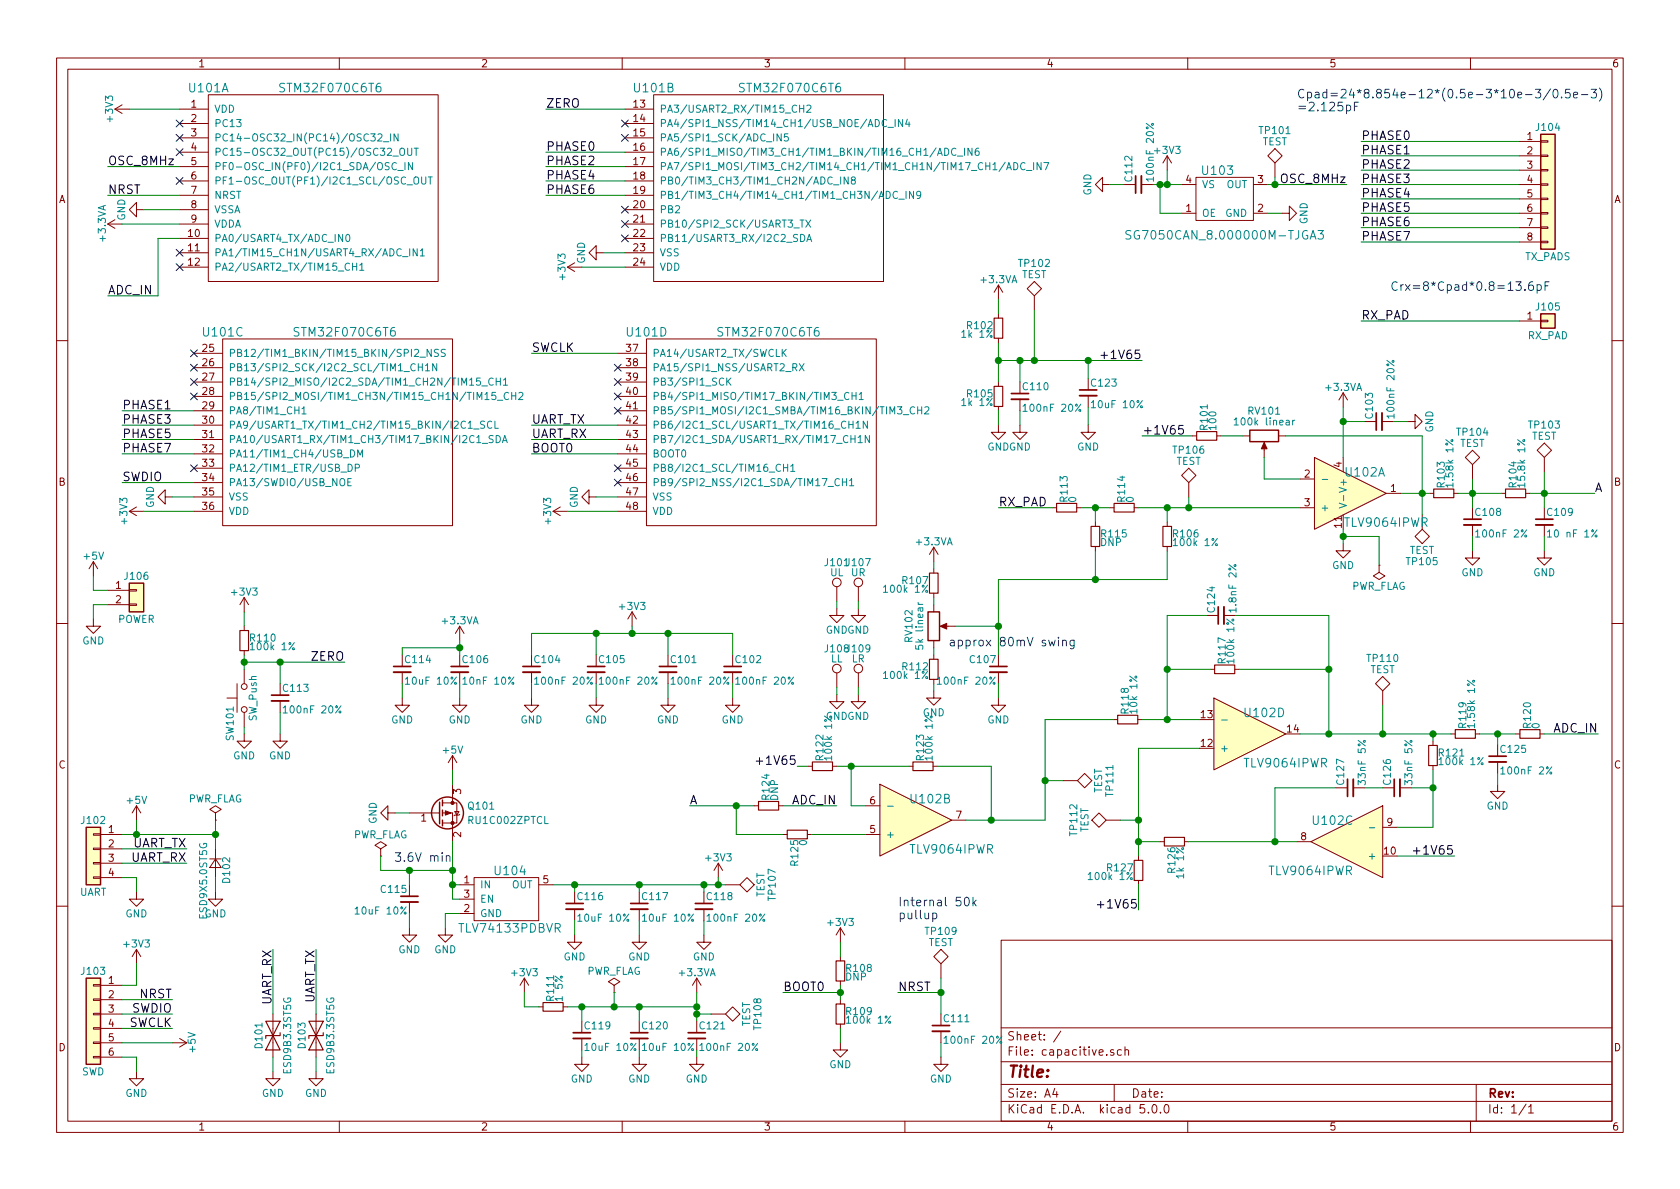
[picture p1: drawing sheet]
<svg xmlns="http://www.w3.org/2000/svg" width="297mm" height="210mm" viewBox="0 0 297 210" stroke-linecap="round" stroke-linejoin="round" font-family="sans-serif">
<defs><g id="words">
<text font-size="2.8" fill="#840000" x="178" y="190.5">Title:</text>
<g font-size="2.1" fill="#008484">
<text x="33.5" y="16.3">U101A</text>
<text x="50" y="16.3">STM32F070C6T6</text>
<text x="112.3" y="16.3">U101B</text>
<text x="131.3" y="16.3">STM32F070C6T6</text>
<text x="212.7" y="30.9">U103</text>
<text x="200.7" y="42.4">SG7050CAN_8.000000M-TJGA3</text>
<text x="36.1" y="59.5">U101C</text>
<text x="52.5" y="59.5">STM32F070C6T6</text>
<text x="111" y="59.5">U101D</text>
<text x="127.5" y="59.5">STM32F070C6T6</text>
<text x="238" y="84.3">U102A</text>
<text x="238" y="93.2">TLV9064IPWR</text>
<text x="220.2" y="126.8">U102D</text>
<text x="220.2" y="135.7">TLV9064IPWR</text>
<text x="161.2" y="142.1">U102B</text>
<text x="232.3" y="145.9">U102C</text>
<text x="87.6" y="154.8">U104</text>
<text x="161.1" y="150.9">TLV9064IPWR</text>
<text x="224.6" y="154.8">TLV9064IPWR</text>
<text x="81.5" y="164.9">TLV74133PDBVR</text>
</g>
<g font-size="2.1" fill="#0000c2">
<text x="229.2" y="17.4">Cpad=24*8.854e-12*(0.5e-3*10e-3/0.5e-3)</text>
<text x="229.2" y="19.7">=2.125pF</text>
<text x="245.7" y="51.4">Crx=8*Cpad*0.8=13.6pF</text>
<text x="167.6" y="114.3">approx 80mV swing</text>
<text x="71.3" y="152.4">3.6V min</text>
<text x="158.7" y="160.3">Internal 50k</text>
<text x="158.7" y="162.6">pullup</text>
</g>
<g font-size="2.1">
<text x="96.5" y="19">ZERO</text>
<text x="19" y="29.2">OSC_8MHz</text>
<text x="96.5" y="26.7">PHASE0</text>
<text x="96.5" y="29.2">PHASE2</text>
<text x="240.7" y="24.8">PHASE0</text>
<text x="240.7" y="27.3">PHASE1</text>
<text x="240.7" y="29.8">PHASE2</text>
<text x="19" y="34.3">NRST</text>
<text x="96.5" y="31.7">PHASE4</text>
<text x="96.5" y="34.3">PHASE6</text>
<text x="226.8" y="32.4">OSC_8MHz</text>
<text x="240.7" y="34.9">PHASE4</text>
<text x="240.7" y="32.4">PHASE3</text>
<text x="240.7" y="37.5">PHASE5</text>
<text x="240.7" y="40">PHASE6</text>
<text x="240.7" y="42.5">PHASE7</text>
<text x="19" y="52.1">ADC_IN</text>
<text x="240.7" y="56.5">RX_PAD</text>
<text x="94" y="62.2">SWCLK</text>
<text x="195.7" y="63.5">+1V65</text>
<text x="21.6" y="72.4">PHASE1</text>
<text x="21.6" y="77.5">PHASE5</text>
<text x="21.6" y="74.9">PHASE3</text>
<text x="94" y="74.9">UART_TX</text>
<text x="94" y="77.5">UART_RX</text>
<text x="201.9" y="76.8">+1V65</text>
<text x="21.6" y="80">PHASE7</text>
<text x="94" y="80">BOOT0</text>
<text x="21.6" y="85.1">SWDIO</text>
<text x="176.5" y="89.5">RX_PAD</text>
<text x="281.9" y="87">A</text>
<text x="55.1" y="116.8">ZERO</text>
<text x="274.7" y="129.5">ADC_IN</text>
<text x="134.8" y="135.2">+1V65</text>
<text x="121.9" y="142.2">A</text>
<text x="140.1" y="142.2">ADC_IN</text>
<text x="23.2" y="149.9">UART_TX</text>
<text x="23" y="152.4">UART_RX</text>
<text x="251" y="151.1">+1V65</text>
<text x="195.1" y="160.6">+1V65</text>
<text x="23.3" y="179.1">SWDIO</text>
<text x="24.7" y="176.5">NRST</text>
<text x="48" y="177.9" transform="rotate(-90 48 177.9)">UART_RX</text>
<text x="55.6" y="177.7" transform="rotate(-90 55.6 177.7)">UART_TX</text>
<text x="138.4" y="175.3">BOOT0</text>
<text x="158.7" y="175.3">NRST</text>
<text x="22.7" y="181.6">SWCLK</text>
</g>
<g font-size="2.1" fill="#840000">
<text x="178" y="184">Sheet: /</text>
<text x="178" y="186.7">File: capacitive.sch</text>
<text x="178" y="196.9">KiCad E.D.A. kicad 5.0.0</text>
<text x="178" y="194.1">Size: A4</text>
<text x="200" y="194.1">Date:</text>
<text x="263" y="194.1">Rev:</text>
<text x="263" y="196.9">Id: 1/1</text>
</g>
<g font-size="1.8" fill="#840000">
<text x="35" y="11.9">1</text>
<text x="85" y="11.9">2</text>
<text x="135" y="11.9">3</text>
<text x="185" y="11.9">4</text>
<text x="235" y="11.9">5</text>
<text x="285" y="11.9">6</text>
<text x="33.8" y="19">1</text>
<text x="33.8" y="21.6">2</text>
<text x="112.1" y="19">13</text>
<text x="112.1" y="21.6">14</text>
<text x="33.8" y="24.1">3</text>
<text x="33.8" y="26.7">4</text>
<text x="33.8" y="29.2">5</text>
<text x="112.1" y="24.1">15</text>
<text x="112.1" y="26.7">16</text>
<text x="112.1" y="29.2">17</text>
<text x="270" y="24.8">1</text>
<text x="270" y="27.3">2</text>
<text x="270" y="29.8">3</text>
<text x="10.4" y="35.9">A</text>
<text x="33.8" y="31.7">6</text>
<text x="33.8" y="34.3">7</text>
<text x="112.1" y="31.7">18</text>
<text x="112.1" y="34.3">19</text>
<text x="209.7" y="32.4">4</text>
<text x="222.4" y="32.4">3</text>
<text x="270" y="32.4">4</text>
<text x="270" y="34.9">5</text>
<text x="285.4" y="35.9">A</text>
<text x="33.3" y="41.9">10</text>
<text x="33.8" y="36.8">8</text>
<text x="33.8" y="39.4">9</text>
<text x="112.1" y="36.8">20</text>
<text x="112.1" y="39.4">21</text>
<text x="112.1" y="41.9">22</text>
<text x="209.7" y="37.5">1</text>
<text x="222.4" y="37.5">2</text>
<text x="270" y="37.5">6</text>
<text x="270" y="40">7</text>
<text x="33.3" y="44.4">11</text>
<text x="33.3" y="47">12</text>
<text x="112.1" y="44.4">23</text>
<text x="112.1" y="47">24</text>
<text x="270" y="42.5">8</text>
<text x="270" y="56.5">1</text>
<text x="35.9" y="62.2">25</text>
<text x="35.9" y="64.8">26</text>
<text x="110.8" y="62.2">37</text>
<text x="110.8" y="64.8">38</text>
<text x="35.9" y="67.3">27</text>
<text x="35.9" y="69.8">28</text>
<text x="110.8" y="67.3">39</text>
<text x="110.8" y="69.8">40</text>
<text x="35.9" y="72.4">29</text>
<text x="35.9" y="74.9">30</text>
<text x="35.9" y="77.5">31</text>
<text x="110.8" y="72.4">41</text>
<text x="110.8" y="74.9">42</text>
<text x="110.8" y="77.5">43</text>
<text x="35.9" y="80">32</text>
<text x="35.9" y="82.5">33</text>
<text x="110.8" y="80">44</text>
<text x="110.8" y="82.5">45</text>
<text x="237.2" y="82.6" transform="rotate(-90 237.2 82.6)">4</text>
<text x="10.4" y="85.9">B</text>
<text x="35.9" y="85.1">34</text>
<text x="35.9" y="87.6">35</text>
<text x="110.8" y="85.1">46</text>
<text x="110.8" y="87.6">47</text>
<text x="230.7" y="84.4">2</text>
<text x="230.7" y="89.5">3</text>
<text x="245.9" y="87">1</text>
<text x="285.4" y="85.9">B</text>
<text x="35.9" y="90.2">36</text>
<text x="110.8" y="90.2">48</text>
<text x="237.2" y="93.3" transform="rotate(-90 237.2 93.3)">11</text>
<text x="20.5" y="104.1">1</text>
<text x="20.5" y="106.7">2</text>
<text x="212.4" y="127">13</text>
<text x="227.6" y="129.5">14</text>
<text x="10.4" y="135.9">C</text>
<text x="212.4" y="132.1">12</text>
<text x="285.4" y="135.9">C</text>
<text x="81.5" y="140.4" transform="rotate(-90 81.5 140.4)">3</text>
<text x="153.8" y="142.2">6</text>
<text x="19.2" y="147.3">1</text>
<text x="19.2" y="149.9">2</text>
<text x="74.4" y="145.3">1</text>
<text x="81.5" y="148.1" transform="rotate(-90 81.5 148.1)">2</text>
<text x="153.8" y="147.3">5</text>
<text x="169.1" y="144.8">7</text>
<text x="230" y="148.6">8</text>
<text x="245.3" y="146">9</text>
<text x="19.2" y="152.4">3</text>
<text x="19.2" y="154.9">4</text>
<text x="244.8" y="151.1">10</text>
<text x="82.1" y="156.2">1</text>
<text x="82.1" y="161.3">2</text>
<text x="82.1" y="158.7">3</text>
<text x="96" y="156.2">5</text>
<text x="19.2" y="174">1</text>
<text x="19.2" y="176.5">2</text>
<text x="19.2" y="179.1">3</text>
<text x="10.4" y="185.9">D</text>
<text x="19.2" y="181.6">4</text>
<text x="19.2" y="184.1">5</text>
<text x="285.4" y="185.9">D</text>
<text x="19.2" y="186.7">6</text>
<text x="35" y="199.9">1</text>
<text x="85" y="199.9">2</text>
<text x="135" y="199.9">3</text>
<text x="185" y="199.9">4</text>
<text x="235" y="199.9">5</text>
<text x="285" y="199.9">6</text>
</g>
<g font-size="1.8" fill="#008484">
<text x="20" y="21.4" transform="rotate(-90 20 21.4)">+3V3</text>
<text x="37.8" y="19.9">VDD</text>
<text x="37.8" y="22.5">PC13</text>
<text x="116.6" y="19.9">PA3/USART2_RX/TIM15_CH2</text>
<text x="116.6" y="22.5">PA4/SPI1_NSS/TIM14_CH1/USB_NOE/ADC_IN4</text>
<text x="222.8" y="23.7">TP101</text>
<text x="271.7" y="23.2">J104</text>
<text x="37.8" y="25">PC14-OSC32_IN(PC14)/OSC32_IN</text>
<text x="37.8" y="27.6">PC15-OSC32_OUT(PC15)/OSC32_OUT</text>
<text x="116.6" y="25">PA5/SPI1_SCK/ADC_IN5</text>
<text x="116.6" y="27.6">PA6/SPI1_MISO/TIM3_CH1/TIM1_BKIN/TIM16_CH1/ADC_IN6</text>
<text x="204.3" y="27.2">+3V3</text>
<text x="223.2" y="25.7">TEST</text>
<text x="37.8" y="30.1">PF0-OSC_IN(PF0)/I2C1_SDA/OSC_IN</text>
<text x="37.8" y="32.6">PF1-OSC_OUT(PF1)/I2C1_SCL/OSC_OUT</text>
<text x="37.8" y="35.2">NRST</text>
<text x="116.6" y="30.1">PA7/SPI1_MOSI/TIM3_CH2/TIM14_CH1/TIM1_CH1N/TIM17_CH1/ADC_IN7</text>
<text x="116.6" y="32.6">PB0/TIM3_CH3/TIM1_CH2N/ADC_IN8</text>
<text x="116.6" y="35.2">PB1/TIM3_CH4/TIM14_CH1/TIM1_CH3N/ADC_IN9</text>
<text x="193" y="34.6" transform="rotate(-90 193 34.6)">GND</text>
<text x="200.2" y="31.9" transform="rotate(-90 200.2 31.9)">C112</text>
<text x="204" y="31.5" transform="rotate(-90 204 31.5)">100nF 20%</text>
<text x="212.5" y="33.3">VS</text>
<text x="216.9" y="33.3">OUT</text>
<text x="22.1" y="39" transform="rotate(-90 22.1 39)">GND</text>
<text x="37.8" y="37.7">VSSA</text>
<text x="37.8" y="40.3">VDDA</text>
<text x="116.6" y="37.7">PB2</text>
<text x="116.6" y="40.3">PB10/SPI2_SCK/USART3_TX</text>
<text x="212.5" y="38.3">OE</text>
<text x="216.7" y="38.3">GND</text>
<text x="231.2" y="39.7" transform="rotate(-90 231.2 39.7)">GND</text>
<text x="18.7" y="42.6" transform="rotate(-90 18.7 42.6)">+3.3VA</text>
<text x="37.8" y="42.8">PA0/USART4_TX/ADC_IN0</text>
<text x="37.8" y="45.3">PA1/TIM15_CH1N/USART4_RX/ADC_IN1</text>
<text x="37.8" y="47.9">PA2/USART2_TX/TIM15_CH1</text>
<text x="103.4" y="46.7" transform="rotate(-90 103.4 46.7)">GND</text>
<text x="116.6" y="42.8">PB11/USART3_RX/I2C2_SDA</text>
<text x="116.6" y="45.3">VSS</text>
<text x="116.6" y="47.9">VDD</text>
<text x="180.3" y="47.2">TP102</text>
<text x="269.6" y="46">TX_PADS</text>
<text x="100" y="49.3" transform="rotate(-90 100 49.3)">+3V3</text>
<text x="173.6" y="50.1">+3.3VA</text>
<text x="180.6" y="49.2">TEST</text>
<text x="170.3" y="59.7">1k 1%</text>
<text x="171.1" y="58.2">R102</text>
<text x="270.1" y="60">RX_PAD</text>
<text x="271.7" y="54.9">J105</text>
<text x="40.4" y="63.1">PB12/TIM1_BKIN/TIM15_BKIN/SPI2_NSS</text>
<text x="40.4" y="65.7">PB13/SPI2_SCK/I2C2_SCL/TIM1_CH1N</text>
<text x="115.3" y="63.1">PA14/USART2_TX/SWCLK</text>
<text x="115.3" y="65.7">PA15/SPI1_NSS/USART2_RX</text>
<text x="40.4" y="68.2">PB14/SPI2_MISO/I2C2_SDA/TIM1_CH2N/TIM15_CH1</text>
<text x="40.4" y="70.7">PB15/SPI2_MOSI/TIM1_CH3N/TIM15_CH1N/TIM15_CH2</text>
<text x="115.3" y="68.2">PB3/SPI1_SCK</text>
<text x="115.3" y="70.7">PB4/SPI1_MISO/TIM17_BKIN/TIM3_CH1</text>
<text x="170.3" y="71.8">1k 1%</text>
<text x="171.1" y="70.3">R105</text>
<text x="181" y="69">C110</text>
<text x="193.1" y="68.4">C123</text>
<text x="234.5" y="69.1">+3.3VA</text>
<text x="40.4" y="73.3">PA8/TIM1_CH1</text>
<text x="40.4" y="75.8">PA9/USART1_TX/TIM1_CH2/TIM15_BKIN/I2C1_SCL</text>
<text x="115.3" y="73.3">PB5/SPI1_MOSI/I2C1_SMBA/TIM16_BKIN/TIM3_CH2</text>
<text x="115.3" y="75.8">PB6/I2C1_SCL/USART1_TX/TIM16_CH1N</text>
<text x="181.4" y="72.8">100nF 20%</text>
<text x="193.4" y="72.2">10uF 10%</text>
<text x="213.5" y="75.9" transform="rotate(-90 213.5 75.9)">R101</text>
<text x="215.1" y="75.9" transform="rotate(-90 215.1 75.9)">100</text>
<text x="218.9" y="75.2">100k linear</text>
<text x="220.8" y="73.3">RV101</text>
<text x="242.7" y="73.9" transform="rotate(-90 242.7 73.9)">C103</text>
<text x="246.6" y="73.4" transform="rotate(-90 246.6 73.4)">100nF 20%</text>
<text x="253.4" y="76.5" transform="rotate(-90 253.4 76.5)">GND</text>
<text x="257.8" y="77.1">TP104</text>
<text x="270.5" y="75.8">TP103</text>
<text x="270.8" y="77.8">TEST</text>
<text x="40.4" y="78.4">PA10/USART1_RX/TIM1_CH3/TIM17_BKIN/I2C1_SDA</text>
<text x="40.4" y="80.9">PA11/TIM1_CH4/USB_DM</text>
<text x="40.4" y="83.4">PA12/TIM1_ETR/USB_DP</text>
<text x="115.3" y="78.4">PB7/I2C1_SDA/USART1_RX/TIM17_CH1N</text>
<text x="115.3" y="80.9">BOOT0</text>
<text x="115.3" y="83.4">PB8/I2C1_SCL/TIM16_CH1</text>
<text x="174.6" y="79.7">GNDGND</text>
<text x="190.4" y="79.7">GND</text>
<text x="207.6" y="80.2">TP106</text>
<text x="207.9" y="82.2">TEST</text>
<text x="258.1" y="79">TEST</text>
<text x="27.2" y="89.8" transform="rotate(-90 27.2 89.8)">GND</text>
<text x="40.4" y="86">PA13/SWDIO/USB_NOE</text>
<text x="40.4" y="88.5">VSS</text>
<text x="102.2" y="89.8" transform="rotate(-90 102.2 89.8)">GND</text>
<text x="115.3" y="86">PB9/SPI2_NSS/I2C1_SDA/TIM17_CH1</text>
<text x="115.3" y="88.5">VSS</text>
<text x="188.8" y="88.6" transform="rotate(-90 188.8 88.6)">R113</text>
<text x="190.3" y="88.8" transform="rotate(-90 190.3 88.8)">0</text>
<text x="198.9" y="88.6" transform="rotate(-90 198.9 88.6)">R114</text>
<text x="200.5" y="88.8" transform="rotate(-90 200.5 88.8)">0</text>
<text x="238.1" y="86.7" transform="rotate(-90 238.1 86.7)">V+</text>
<text x="255.4" y="86" transform="rotate(-90 255.4 86)">R103</text>
<text x="257" y="85.7" transform="rotate(-90 257 85.7)">1.58k 1%</text>
<text x="268.1" y="86" transform="rotate(-90 268.1 86)">R104</text>
<text x="269.7" y="85.7" transform="rotate(-90 269.7 85.7)">15.8k 1%</text>
<text x="22.5" y="92.5" transform="rotate(-90 22.5 92.5)">+3V3</text>
<text x="40.4" y="91.1">VDD</text>
<text x="97.5" y="92.5" transform="rotate(-90 97.5 92.5)">+3V3</text>
<text x="115.3" y="91.1">VDD</text>
<text x="194.8" y="95">R115</text>
<text x="207.5" y="95">R106</text>
<text x="233.4" y="90.4">+</text>
<text x="261" y="91.2">C108</text>
<text x="261.4" y="95">100nF 2%</text>
<text x="273.7" y="91.2">C109</text>
<text x="274.2" y="95">10 nF 1%</text>
<text x="14.9" y="99">+5V</text>
<text x="146" y="100.1">J101J107</text>
<text x="146.8" y="101.9">UL</text>
<text x="150.5" y="101.9">UR</text>
<text x="162.1" y="96.4">+3.3VA</text>
<text x="194.6" y="96.6">DNP</text>
<text x="207.9" y="96.6">100k 1%</text>
<text x="235.5" y="100.6">GND</text>
<text x="248.8" y="99.9">TP105</text>
<text x="249.2" y="98">TEST</text>
<text x="258.4" y="101.9">GND</text>
<text x="271.1" y="101.9">GND</text>
<text x="22.2" y="102.5">J106</text>
<text x="41.1" y="105.3">+3V3</text>
<text x="109.7" y="107.9">+3V3</text>
<text x="156.6" y="104.8">100k 1%</text>
<text x="159.7" y="103.3">R107</text>
<text x="218.6" y="107.9" transform="rotate(-90 218.6 107.9)">1.8nF 2%</text>
<text x="238.9" y="104.3">PWR_FLAG</text>
<text x="14.6" y="114">GND</text>
<text x="20.8" y="110.2">POWER</text>
<text x="44.3" y="113.5">R110</text>
<text x="78.3" y="110.4">+3.3VA</text>
<text x="146" y="112.1">GNDGND</text>
<text x="161.3" y="113.4" transform="rotate(-90 161.3 113.4)">RV102</text>
<text x="214.8" y="108.1" transform="rotate(-90 214.8 108.1)">C124</text>
<text x="44.7" y="115">100k 1%</text>
<text x="71.8" y="117.3">C114</text>
<text x="81.9" y="117.3">C106</text>
<text x="94.6" y="117.3">C104</text>
<text x="106.1" y="117.3">C105</text>
<text x="118.8" y="117.3">C101</text>
<text x="130.2" y="117.3">C102</text>
<text x="146" y="115.4">J108J109</text>
<text x="146.9" y="117.1">LL</text>
<text x="150.6" y="117.1">LR</text>
<text x="159.7" y="118.5">R112</text>
<text x="163.2" y="114.3" transform="rotate(-90 163.2 114.3)">5k linear</text>
<text x="171.6" y="117.3">C107</text>
<text x="216.7" y="117.2" transform="rotate(-90 216.7 117.2)">R117</text>
<text x="218.2" y="116.9" transform="rotate(-90 218.2 116.9)">100k 1%</text>
<text x="241.9" y="117.1">TP110</text>
<text x="242.2" y="119">TEST</text>
<text x="50.2" y="122.3">C113</text>
<text x="72.1" y="121.1">10uF 10%</text>
<text x="82.3" y="121.1">10nF 10%</text>
<text x="95.1" y="121.1">100nF 20%</text>
<text x="106.5" y="121.1">100nF 20%</text>
<text x="119.2" y="121.1">100nF 20%</text>
<text x="130.6" y="121.1">100nF 20%</text>
<text x="156.6" y="120.1">100k 1%</text>
<text x="166.3" y="121.1">100nF 20%</text>
<text x="201.1" y="125.9" transform="rotate(-90 201.1 125.9)">10k 1%</text>
<text x="41.3" y="130.8" transform="rotate(-90 41.3 130.8)">SW101</text>
<text x="45.4" y="127.5" transform="rotate(-90 45.4 127.5)">SW_Push</text>
<text x="50.6" y="126.2">100nF 20%</text>
<text x="69.2" y="127.9">GND</text>
<text x="79.3" y="127.9">GND</text>
<text x="92" y="127.9">GND</text>
<text x="103.5" y="127.9">GND</text>
<text x="116.2" y="127.9">GND</text>
<text x="127.6" y="127.9">GND</text>
<text x="146" y="127.3">GNDGND</text>
<text x="163.1" y="126.7">GND</text>
<text x="174.6" y="127.9">GND</text>
<text x="199.6" y="126.1" transform="rotate(-90 199.6 126.1)">R118</text>
<text x="259.3" y="128.6" transform="rotate(-90 259.3 128.6)">R119</text>
<text x="260.8" y="128.2" transform="rotate(-90 260.8 128.2)">1.58k 1%</text>
<text x="270.7" y="128.6" transform="rotate(-90 270.7 128.6)">R120</text>
<text x="272.2" y="128.8" transform="rotate(-90 272.2 128.8)">0</text>
<text x="41.2" y="134.3">GND</text>
<text x="47.6" y="134.3">GND</text>
<text x="78.4" y="133.3">+5V</text>
<text x="145.6" y="134.3" transform="rotate(-90 145.6 134.3)">R122</text>
<text x="147.1" y="134" transform="rotate(-90 147.1 134)">100k 1%</text>
<text x="163.4" y="134.3" transform="rotate(-90 163.4 134.3)">R123</text>
<text x="164.9" y="134" transform="rotate(-90 164.9 134)">100k 1%</text>
<text x="215.6" y="133">+</text>
<text x="254.5" y="133.8">R121</text>
<text x="254.9" y="135.3">100k 1%</text>
<text x="265.5" y="133.1">C125</text>
<text x="265.8" y="137">100nF 2%</text>
<text x="22.5" y="142.2">+5V</text>
<text x="33.1" y="141.9">PWR_FLAG</text>
<text x="82.9" y="143.2">Q101</text>
<text x="136.1" y="141.3" transform="rotate(-90 136.1 141.3)">R124</text>
<text x="137.6" y="141.6" transform="rotate(-90 137.6 141.6)">DNP</text>
<text x="194.9" y="140.3" transform="rotate(-90 194.9 140.3)">TEST</text>
<text x="196.8" y="140.6" transform="rotate(-90 196.8 140.6)">TP111</text>
<text x="237.7" y="138.6" transform="rotate(-90 237.7 138.6)">C127</text>
<text x="241.5" y="138.4" transform="rotate(-90 241.5 138.4)">33nF 5%</text>
<text x="245.9" y="138.6" transform="rotate(-90 245.9 138.6)">C126</text>
<text x="249.7" y="138.4" transform="rotate(-90 249.7 138.4)">33nF 5%</text>
<text x="262.8" y="143.2">GND</text>
<text x="14.5" y="145.7">J102</text>
<text x="62.4" y="148.3">PWR_FLAG</text>
<text x="66.6" y="145.7" transform="rotate(-90 66.6 145.7)">GND</text>
<text x="83.1" y="145.7">RU1C002ZPTCL</text>
<text x="142.7" y="149.5" transform="rotate(-90 142.7 149.5)">0</text>
<text x="156.6" y="148.2">+</text>
<text x="190.5" y="147.6" transform="rotate(-90 190.5 147.6)">TP112</text>
<text x="192.5" y="147.3" transform="rotate(-90 192.5 147.3)">TEST</text>
<text x="124.9" y="152.3">+3V3</text>
<text x="141.1" y="153" transform="rotate(-90 141.1 153)">R125</text>
<text x="192.8" y="155.6">100k 1%</text>
<text x="195.9" y="154.1">R127</text>
<text x="207.8" y="154.2" transform="rotate(-90 207.8 154.2)">R126</text>
<text x="209.3" y="155.1" transform="rotate(-90 209.3 155.1)">1k 1%</text>
<text x="242.4" y="152">+</text>
<text x="14" y="158.4">UART</text>
<text x="40.7" y="156" transform="rotate(-90 40.7 156)">D102</text>
<text x="63.2" y="161.7">10uF 10%</text>
<text x="67.5" y="157.9">C115</text>
<text x="84.8" y="157.1">IN</text>
<text x="84.8" y="159.6">EN</text>
<text x="90.5" y="157.1">OUT</text>
<text x="102.3" y="159.2">C116</text>
<text x="113.7" y="159.2">C117</text>
<text x="125.1" y="159.2">C118</text>
<text x="135.2" y="158.7" transform="rotate(-90 135.2 158.7)">TEST</text>
<text x="137.2" y="159" transform="rotate(-90 137.2 159)">TP107</text>
<text x="22" y="167.6">+3V3</text>
<text x="22.2" y="162.2">GND</text>
<text x="36.1" y="162.2">GND</text>
<text x="36.6" y="162.2" transform="rotate(-90 36.6 162.2)">ESD9X5.0ST5G</text>
<text x="84.8" y="162.2">GND</text>
<text x="102.6" y="163">10uF 10%</text>
<text x="114" y="163">10uF 10%</text>
<text x="125.6" y="163">100nF 20%</text>
<text x="146.5" y="163.7">+3V3</text>
<text x="163.8" y="165.3">TP109</text>
<text x="164.1" y="167.3">TEST</text>
<text x="14.5" y="172.4">J103</text>
<text x="70.4" y="168.6">GND</text>
<text x="76.8" y="168.6">GND</text>
<text x="90.6" y="172.6">+3V3</text>
<text x="99.6" y="169.8">GND</text>
<text x="103.6" y="172.4">PWR_FLAG</text>
<text x="111.1" y="169.8">GND</text>
<text x="120.2" y="172.6">+3.3VA</text>
<text x="122.5" y="169.8">GND</text>
<text x="149.5" y="173.4">DNP</text>
<text x="149.8" y="171.9">R108</text>
<text x="98" y="176.9" transform="rotate(-90 98 176.9)">R111</text>
<text x="99.5" y="176.8" transform="rotate(-90 99.5 176.8)">1 5%</text>
<text x="149.8" y="179.5">R109</text>
<text x="34.6" y="186" transform="rotate(-90 34.6 186)">+5V</text>
<text x="46.4" y="185.2" transform="rotate(-90 46.4 185.2)">D101</text>
<text x="54" y="185.2" transform="rotate(-90 54 185.2)">D103</text>
<text x="103.5" y="182">C119</text>
<text x="103.9" y="185.8">10uF 10%</text>
<text x="113.7" y="182">C120</text>
<text x="114" y="185.8">10uF 10%</text>
<text x="123.9" y="182">C121</text>
<text x="124.3" y="185.8">100nF 20%</text>
<text x="132.6" y="181.6" transform="rotate(-90 132.6 181.6)">TEST</text>
<text x="134.6" y="181.9" transform="rotate(-90 134.6 181.9)">TP108</text>
<text x="150.1" y="181">100k 1%</text>
<text x="167" y="180.8">C111</text>
<text x="167.5" y="184.6">100nF 20%</text>
<text x="14.4" y="190.2">SWD</text>
<text x="51.5" y="189.6" transform="rotate(-90 51.5 189.6)">ESD9B3.3ST5G</text>
<text x="59.1" y="189.6" transform="rotate(-90 59.1 189.6)">ESD9B3.3ST5G</text>
<text x="100.9" y="191.4">GND</text>
<text x="111.1" y="191.4">GND</text>
<text x="121.2" y="191.4">GND</text>
<text x="146.6" y="188.9">GND</text>
<text x="164.4" y="191.4">GND</text>
<text x="22.2" y="194">GND</text>
<text x="46.3" y="194">GND</text>
<text x="53.9" y="194">GND</text>
</g>
</g></defs>
<g fill="none" stroke="#840000" stroke-width=".18">
<path d="M10 10.3h277v189.9h-277zM12 12.2h273v186.1h-273zM20.3 19.3h2.6M20.3 19.3l1.3 .8M21.6 18.5l-1.3 .8M31.7 19.3h5.1M36.8 16.8h40.7v33h-40.7zM60 10.3v1.9M110 10.3v1.9M110.5 19.3h5.1M115.6 16.8h40.6v33h-40.6zM160 10.3v1.9"/>
<path d="M210 10.3v1.9M260 10.3v1.9M19 39.6h2.6M19 39.6l1.3 .8M20.3 38.9l-1.3 .7M24.1 37.1v-1.3l-1.2 1.3 1.2 1.2v-1.2h1.3M31.7 21.8h5.1M31.7 24.4h5.1M31.7 26.9h5.1M31.7 29.5h5.1M31.7 32h5.1M31.7 34.5h5.1"/>
<path d="M31.7 37.1h5.1M31.7 39.6h5.1M110.5 21.8h5.1M110.5 24.4h5.1M110.5 26.9h5.1M110.5 29.5h5.1M110.5 32h5.1M110.5 34.5h5.1M110.5 37.1h5.1M110.5 39.6h5.1M194.9 32.6v-1.2l-1.2 1.2 1.2 1.3v-1.3h1.3M198.8 32.6h2"/>
<path d="M201.8 32.6h2M206.4 27.6v2.5M206.4 27.6l-.8 1.2M206.4 27.6l.7 1.2M208.9 37.7h2.6M208.9 32.6h2.6M211.5 31.4h10.1v7.6h-10.1zM221.6 37.7h2.6M221.6 32.6h2.6M224.2 27.6l1.2-1.3 1.3 1.3-1.3 1.2zM225.4 28.8v2.6M226.7 37.7h1.3v-1.3l1.2 1.3-1.2 1.3v-1.3"/>
<path d="M268.6 37.7h3.8M268.6 32.6h3.8M268.6 25h3.8M268.6 27.6h3.8M268.6 30.1h3.8M268.6 35.2h3.8M272.4 37.6h1.3v.2h-1.3zM272.4 35h1.3v.3h-1.3zM272.4 32.5h1.3v.3h-1.3zM272.4 30h1.3v.2h-1.3zM272.4 27.4h1.3v.3h-1.3zM272.4 24.9h1.3v.2h-1.3z"/>
<path d="M31.7 42.2h5.1M31.7 44.7h5.1M31.7 47.2h5.1M39.4 59.9h40.6v33.1h-40.6zM100.3 47.2h2.6M100.3 47.2l1.3 .8M101.6 46.5l-1.3 .7M105.4 44.7v-1.3l-1.3 1.3 1.3 1.3v-1.3h1.3M110.5 42.2h5.1M110.5 44.7h5.1M110.5 47.2h5.1M114.3 59.9h40.6v33.1h-40.6z"/>
<path d="M176.5 50.4v2.6M176.5 55.5v.8M176.5 59.8v.8M176.5 50.4l-.7 1.3M176.5 50.4l.8 1.3M181.6 51l1.3-1.2 1.2 1.2-1.2 1.3zM182.9 52.3v2.6M268.6 40.3h3.8M268.6 42.8h3.8M268.6 56.8h3.8M272.4 42.7h1.3v.2h-1.3zM272.4 40.1h1.3v.3h-1.3z"/>
<path d="M272.4 56.6h1.3v.3h-1.3zM10 60.2h2M34.3 62.5h5.1M34.3 65h5.1M34.3 67.6h5.1M34.3 70.1h5.1M34.3 72.6h5.1M34.3 75.2h5.1M34.3 77.7h5.1M109.2 62.5h5.1M109.2 65h5.1M109.2 67.6h5.1"/>
<path d="M109.2 70.1h5.1M109.2 72.6h5.1M109.2 75.2h5.1M109.2 77.7h5.1M176.5 75.2v1.2h1.3l-1.3 1.3-1.2-1.3h1.2M176.5 67.6v.7M176.5 71.9v.7M180.3 75.2v1.2h1.3l-1.3 1.3-1.2-1.3h1.2M180.3 67.6v2M180.3 70.6v2M192.4 75.2v1.2h1.3l-1.3 1.3-1.3-1.3h1.3M192.4 66.9v2.1"/>
<path d="M192.4 70v2M210.8 77.1h.8M215.1 77.1h.8M219.7 77.1h1.3M223.5 78.6v2.3M226.1 77.1h1.2M237.5 69.5l-.8 1.2M237.5 69.5v2.5M237.5 69.5l.8 1.2M241.3 74.5h2M244.3 74.5h2.1M248.9 74.5h1.3v-1.2l1.3 1.2-1.3 1.3v-1.3"/>
<path d="M260.3 79.6l1.3 1.3-1.3 1.3-1.2-1.3zM271.8 79.6l1.2-1.2 1.3 1.2-1.3 1.3zM285 60.2h2M16.5 99.3l-.8 1.3M16.5 99.3v2.5M16.5 99.3l.8 1.3M22.9 90.4h2.5M22.9 90.4l1.2 .8M24.1 89.7l-1.2 .7M29.2 87.9v-1.3l-1.3 1.3 1.3 1.2v-1.2h1.3M34.3 80.3h5.1M34.3 82.8h5.1"/>
<path d="M34.3 85.3h5.1M34.3 87.9h5.1M34.3 90.4h5.1M97.8 90.4h2.5M97.8 90.4l1.3 .8M99.1 89.7l-1.3 .7M104.1 87.9v-1.3l-1.2 1.3 1.2 1.2v-1.2h1.3M109.2 80.3h5.1M109.2 82.8h5.1M109.2 85.3h5.1M109.2 87.9h5.1M109.2 90.4h5.1"/>
<path d="M165.1 96.8l-.8 1.2M165.1 96.8v2.5M165.1 96.8l.8 1.2M186.1 89.8h.7M190.4 89.8h.7M193.7 92.3v.8M193.7 96.6v.8M196.2 89.8h.8M200.5 89.8h.8M206.4 92.3v.8M206.4 96.6v.8M208.9 84.1l1.3-1.3 1.3 1.3-1.3 1.2z"/>
<path d="M210.2 85.3v2.6M229.9 89.8h2.5M229.9 84.7h2.5M232.4 80.9l12.7 6.3-12.7 6.4zM237.5 96.1v1.3h1.3l-1.3 1.3-1.3-1.3h1.3M237.5 80.9v2.5M243.8 99.9v1.3l1.1 .6-1.1 .7-1-.7 1-.6M243.8 99.9h.1M245.1 87.2h2.5M250.2 94.9l1.3-1.3 1.2 1.3-1.2 1.2zM252.7 87.2h.8M257 87.2h.8"/>
<path d="M260.3 97.4v1.3h1.3l-1.3 1.2-1.2-1.2h1.2M260.3 82.2v2.5M260.3 89.8v2M260.3 92.8v2.1M265.4 87.2h.8M269.7 87.2h.8M273 97.4v1.3h1.3l-1.3 1.2-1.2-1.2h1.2M273 80.9v2.5M273 89.8v2M273 92.8v2.1M10 110.3h2M16.5 109.5v1.2h1.3l-1.3 1.3-1.3-1.3h1.3"/>
<path d="M19 104.4h3.9M19 106.9h3.9M22.9 106.8h1.2v.3h-1.2zM22.9 104.3h1.2v.2h-1.2zM43.2 105.7v2.5M43.2 110.7v.8M43.2 115.1v.7M43.2 118.4v2.5M43.2 105.7l-.8 1.2M43.2 105.7l.7 1.2M71.1 115.8v2.1M71.1 118.9v2"/>
<path d="M81.3 110.7l-.8 1.3M81.3 110.7v2.6M81.3 115.8v2.1M81.3 118.9v2M81.3 110.7l.7 1.3M94 115.8v2.1M94 118.9v2M105.4 115.8v2.1M105.4 118.9v2M111.8 108.2l-.8 1.3M111.8 108.2v2.5M111.8 108.2l.7 1.3"/>
<path d="M118.1 115.8v2.1M118.1 118.9v2M129.5 115.8v2.1M129.5 118.9v2M148 107.6v1.2h1.2l-1.2 1.3-1.3-1.3h1.3M148 103.8v2.5M148 119v2.5M151.8 107.6v1.2h1.2l-1.2 1.3-1.3-1.3h1.3M151.8 103.8v2.5M151.8 119v2.5M165.1 100.6v.7M165.1 104.9v.8"/>
<path d="M165.1 106.9v1.3M165.1 113.3v1.2M165.1 115.8v.8M166.6 110.7h2.3M176.5 115.8v2.1M176.5 118.9v2M213.4 108.8h2M214 118.4h.8M216.4 108.8h2M218.3 118.4h.8M244.5 119.6l1.2 1.3-1.2 1.3-1.3-1.3zM285 110.3h2"/>
<path d="M40.1 123.4h1.8M41.9 120.9v5.1M43.2 129.8v1.3h1.2l-1.2 1.2-1.3-1.2h1.3M43.2 126v2.5M49.5 129.8v1.3h1.3l-1.3 1.2-1.2-1.2h1.2M49.5 120.9v2M49.5 123.9v2.1M71.1 123.4v1.3h1.3l-1.3 1.3-1.3-1.3h1.3M80 133.6l-.8 1.3M80 133.6v2.5M80 138.7v3.3M80 133.6l.8 1.3"/>
<path d="M81.3 123.4v1.3h1.2l-1.2 1.3-1.3-1.3h1.3M94 123.4v1.3h1.2l-1.2 1.3-1.3-1.3h1.3M105.4 123.4v1.3h1.3l-1.3 1.3-1.3-1.3h1.3M118.1 123.4v1.3h1.3l-1.3 1.3-1.3-1.3h1.3M129.5 123.4v1.3h1.3l-1.3 1.3-1.2-1.3h1.2M142.9 135.5h.7M147.2 135.5h.8M148 122.8v1.3h1.2l-1.2 1.2-1.3-1.2h1.3M151.8 122.8v1.3h1.2l-1.2 1.2-1.3-1.2h1.3M155.6 138.7l12.7 6.3-12.7 6.4zM160.7 135.5h.7M165 135.5h.7"/>
<path d="M165.1 122.2v1.2h1.3l-1.3 1.3-1.3-1.3h1.3M165.1 120.1v.8M176.5 123.4v1.3h-1.2l1.2 1.3 1.3-1.3h-1.3M188 138h2.5M190.5 138l1.3-1.2 1.2 1.2-1.2 1.3zM196.8 127.2h.8M201.2 127.2h.7M214.6 123.4l12.7 6.4-12.7 6.3zM236.2 139.3h2.1M239.3 139.3h2M244.5 139.3h2M244.5 122.2v2.5"/>
<path d="M247.5 139.3h2.1M253.4 131.1v.7M253.4 135.4v.7M256.5 129.8h.8M260.9 129.8h.7M264.8 138.7v1.2h1.3l-1.3 1.3-1.3-1.3h1.3M264.8 131.7v2M264.8 134.7v2.1M268 129.8h.7M272.3 129.8h.7M16.5 155.1h1.3v.2h-1.3zM16.5 152.5h1.3v.3h-1.3z"/>
<path d="M16.5 150h1.3v.2h-1.3zM16.5 147.4h1.3v.3h-1.3zM17.8 147.6h3.8M17.8 150.1h3.8M17.8 152.6h3.8M17.8 155.2h3.8M24.1 157.7v1.3h-1.2l1.2 1.3 1.3-1.3h-1.3M24.1 142.5v2.5M24.1 142.5l.8 1.3M24.1 142.5l-.7 1.3M37.1 151.9h2M38.1 151.9l1 1.5h-2z"/>
<path d="M38.1 157.7v1.3h1.3l-1.3 1.3-1.3-1.3h1.3M38.1 143.8l1-.7-1-.6-1 .6 1 .7v1.2M38.1 145h.1M38.1 150.1v5.1M67.3 150.1l1-.6-1-.7-1 .7 1 .6v1.3M67.3 151.4h.1M68.6 143.8v-1.3l-1.3 1.3 1.3 1.2v-1.2h1.2M72.4 156.5v2M72.4 159.5v2M72.4 143.8h5.1M77.5 143.8h.2M78.2 143.8h1.8v5"/>
<path d="M78.2 142h1.8M80 142h.8v3.5h-2.6M80.4 143.5h.8l-.4 .6zM81.3 144l-.1 .1h-.8l-.1 .2M81.3 156.5h2.5M81.3 159h2.5M83.8 155.2h11.4v7.6h-11.4zM95.2 156.5h2.6M101.6 157.7v2.1M113 157.7v2.1M124.5 157.7v2.1M127 152.6l-.8 1.3"/>
<path d="M127 152.6v2.6M127 152.6l.8 1.3M128.3 156.5h2.5M130.8 156.5l1.3-1.3 1.2 1.3-1.2 1.2zM133.3 142.5h.8M137.7 142.5h.7M138.4 147.6h.8M142.7 147.6h.8M153 147.6h2.6M153 142.5h2.6M168.3 145h2.5M194.3 143.8l1.3 1.2-1.3 1.3-1.3-1.3z"/>
<path d="M195.6 145h2.5M201.3 151.4v.7M201.3 155.7v.8M205.1 148.8h.8M209.4 148.8h.8M229.2 148.8h2.6M231.8 148.8l12.7-6.3v12.7zM244.5 146.3h2.5M10 160.2h2M16.5 179.2h1.3v.2h-1.3zM16.5 176.7h1.3v.2h-1.3zM16.5 174.1h1.3v.3h-1.3z"/>
<path d="M17.8 174.2h3.8M17.8 176.8h3.8M17.8 179.3h3.8M24.1 167.9l.8 1.3M24.1 167.9v2.5M24.1 167.9l-.7 1.3M48.3 179.3v7.6M55.9 179.3v7.6M72.4 164.1v1.2h1.3l-1.3 1.3-1.3-1.3h1.3M78.7 164.1v1.2h1.3l-1.3 1.3-1.2-1.3h1.2M81.3 161.5h2.5M92.7 173l-.8 1.2"/>
<path d="M92.7 173v2.5M92.7 173l.8 1.2M95.2 178h.8M99.6 178h.7M101.6 165.3v1.3h1.3l-1.3 1.3-1.3-1.3h1.3M101.6 160.8v2M108.6 174.2l1-.6-1-.6-1 .6 1 .6v1.3M108.6 175.5h.1M113 165.3v1.3h1.3l-1.3 1.3-1.2-1.3h1.2M113 160.8v2M123.2 173v2.5M123.2 173l-.8 1.2"/>
<path d="M123.2 173l.8 1.2M124.5 165.3v1.3h1.2l-1.2 1.3-1.3-1.3h1.3M124.5 160.8v2M125.7 179.3h2.6M128.3 179.3l1.2-1.3 1.3 1.3-1.3 1.3zM148.6 164.1v2.5M148.6 169.2v.7M148.6 173.5v.7M148.6 176.8v.7M148.6 164.1l-.8 1.2M148.6 164.1l.8 1.2M165.1 169.2l1.3-1.3 1.2 1.3-1.2 1.2z"/>
<path d="M166.4 170.4v2.6M166.4 179.3v2.1M177 166.3h108v32h-108zM285 160.2h2M16.5 186.8h1.3v.3h-1.3zM16.5 184.3h1.3v.2h-1.3zM16.5 181.7h1.3v.3h-1.3zM17.8 181.9h3.8M17.8 184.4h3.8M17.8 186.9h3.8M24.1 189.5v1.2h-1.2l1.2 1.3 1.3-1.3h-1.3M30.5 184.4h2.5"/>
<path d="M31.7 183.6l1.3 .8M33 184.4l-1.3 .8M48.3 189.5v1.2h1.2l-1.2 1.3-1.3-1.3h1.3M55.9 189.5v1.2h1.2l-1.2 1.3-1.3-1.3h1.3M60 198.3v1.9M102.9 186.9v1.3h1.2l-1.2 1.3-1.3-1.3h1.3M102.9 180.6v2M102.9 183.6v2.1M110 198.3v1.9M113 186.9v1.3h1.3l-1.3 1.3-1.2-1.3h1.2M113 180.6v2M113 183.6v2.1"/>
<path d="M123.2 186.9v1.3h1.3l-1.3 1.3-1.3-1.3h1.3M123.2 180.6v2M123.2 183.6v2.1M148.6 184.4v1.3h1.3l-1.3 1.2-1.3-1.2h1.3M148.6 181.1v.8M160 198.3v1.9M166.4 186.9v1.3h1.2l-1.2 1.3-1.3-1.3h1.3M166.4 182.4v2M177 194.8h108M177 191.8h108M177 187.8h108M177 181.8h108"/>
<path d="M186.5 192.5l-.4 1h1M186.8 193v1M187.6 182.3l-1.3 2M196.9 185.7l-.4-.1-.2 .2 .1 .2 .5 .2v.3h-.6M197 191.8v3M198.3 185.7l-.5-.1-.2 .3v.6l.2 .1 .5-.1M198.9 185.7l.2-.1 .4 .1v.9M198.9 185.1v1.5M202.3 195.3h-.7l-.1 .7 .3-.1 .5 .1 .1 .2-.1 .5-.2 .1-.6-.1M203 196.7v.1M203.8 195.5l.2-.2a.8 .8 0 0 1 .6 .8 .8 .8 0 0 1-.6 .7l-.2-.1-.1-.4zM205.2 196.7v.1"/>
<path d="M206 195.5l.3-.2a.94 .94 0 0 1 0 1.5 .79 .79 0 0 1-.3-1.3zM210 198.3v1.9M260 198.3v1.9M261 191.8v6.5M269.8 195.2l-1.2 2M270.3 195.8l.4-.5v1.5M270.3 196.8h.8"/>
<circle cx="148" cy="118.2" r=".76"/>
<circle cx="148" cy="103" r=".76"/>
<circle cx="151.8" cy="103" r=".76"/>
<circle cx="151.8" cy="118.2" r=".76"/>
<circle cx="43.2" cy="121.4" r=".51"/>
<circle cx="43.2" cy="125.5" r=".51"/>
</g>
<g fill="none" stroke="#008484" stroke-width=".18">
<path d="M141.4 19.2h.7M142.1 18.6v1.3M142.6 18.7l.5-.1 .2 .1 .1 .2-.1 .2-.7 .8h.8M66.8 23.8l.5-.1 .2 .3v.2l-.7 .7h.7M67.8 25.1h1M69.1 23.7v1.2M70.1 28.9a.6 .6 0 0 0-.8 .4 .6 .6 0 0 0 .5 .7l.3-.1M70.3 30.1h1M70.4 23.7v1.2l-.7-1.2v1.2M70.7 26.4a.45 .45 0 0 1 .8 0 .88 .88 0 0 1-.3 1.1l-.3-.1a1.07 1.07 0 0 1-.2-1zM71.6 28.7v1.3M72.1 26.2v1l.2 .3 .4-.1 .1-.2v-1"/>
<path d="M72.9 28.7v1.3l-.7-1.3v1.3M73.2 31.5a.45 .45 0 0 1 .8 0 .88 .88 0 0 1-.3 1.1l-.3-.1a1.07 1.07 0 0 1-.2-1zM73.2 26.2h.8M73.6 26.2v1.3M74.5 31.3v1l.3 .3 .4-.1 .1-.2v-1M75.7 31.3h.7M76.1 31.3v1.3M138.1 23.7v1.2l-.7-1.2v1.2M139.3 23.7h-.6v.6l.4-.2 .3 .3v.3l-.3 .2-.4-.1M141.5 38.9h.7M141.8 38.9v1.3M142.5 38.9l.8 1.3"/>
<path d="M143.3 38.9l-.8 1.3M147.4 32.7h.9M148.6 31.3v1.3M150 31.3v1.3l-.7-1.3v1.3M150.7 31.8l-.1-.1v-.3l.1-.1 .4 .1 .1 .3-.6 .2-.1 .2v.2l.2 .3 .4-.1 .1-.2v-.4l-.2-.1M156.7 21.3a.6 .6 0 0 0-.8 .4 .6 .6 0 0 0 .6 .7l.2-.1M157 22.5h1M158.3 21.1v1.3M158.7 34a.6 .6 0 0 0-.9 .4 .6 .6 0 0 0 .6 .7l.3-.1M158.9 35.2h1M159.6 21.1v1.3l-.7-1.3v1.3M160.2 33.8v1.3"/>
<path d="M160.4 21.1l-.3 .9h.8M160.7 21.6v.8M161.5 33.8v1.3l-.7-1.3v1.3M162.8 34.4l-.2 .2h-.4l-.1-.2v-.4l.2-.2h.3l.2 .3a.97 .97 0 0 1-.2 .9l-.4 .1M167 26.2a.64 .64 0 0 1 .7 .6 .64 .64 0 0 1-.7 .7zM169 26.3a.6 .6 0 0 0-.8 .5 .6 .6 0 0 0 .6 .7l.2-.1M169.3 27.6h.9M170.5 26.2v1.3M171.9 26.2v1.3l-.8-1.3v1.3M173 26.2l-.4 .1a.87 .87 0 0 0 0 1.2l.5-.1v-.6l-.5-.1-.2 .2M177.7 28.7l-1.1 1.6M178 30l.4-1.3 .4 1.3"/>
<path d="M178.1 29.7h.6M179.2 28.7a.64 .64 0 0 1 .8 .7 .64 .64 0 0 1-.8 .6zM181.2 28.9a.6 .6 0 0 0-.8 .4 .6 .6 0 0 0 .6 .7l.2-.1M181.5 30.1h.9M182.8 28.7v1.3M184.1 28.7v1.3l-.7-1.3v1.3M184.6 28.7h.8l-.5 1.3M202.7 21.8l1.2 1M203.6 21.9h.3v.2h-.3zM203.9 31.7h-1.2l.3 .3M203.9 31.3v.7M60.6 41.4v1.3l-.7-1.3v1.3"/>
<path d="M61.3 41.5l.1-.1a.69 .69 0 0 1 .5 .7 .69 .69 0 0 1-.5 .6 .83 .83 0 0 1-.1-1.2zM62.3 46.5v1.3M62.3 47.1h.8M63.1 46.5v1.3M63.6 46.9l.4-.4v1.3M63.6 47.8h.7M71.2 45.4h.9M72.4 44v1.3M73.8 44v1.3l-.7-1.3v1.3M74.3 44.3l.4-.3v1.3M74.3 45.3h.7M140.4 40.3h.9"/>
<path d="M141.6 41.4a.64 .64 0 0 1 .7 .7 .64 .64 0 0 1-.7 .6zM142.6 42.7l.5-1.3 .4 1.3M142.8 42.4h.6M199.9 40.8a.68 .68 0 0 0-.8 .1v.4l.8 .4v.4a.62 .62 0 0 1-.8 .1M233 40.8h1l-.5 .5 .4 .2v.6l-.2 .2h-.5l-.2-.2M53.4 72.3l.3-.4v1.3M53.4 73.2h.7M62 79.5a.64 .64 0 0 1 .7 .7 .64 .64 0 0 1-.7 .6zM73.4 64.4a.6 .6 0 0 0-.8 .5 .6 .6 0 0 0 .6 .7l.2-.1M74 64.3v1.3M74 64.9h.7M74.2 63.2h1"/>
<path d="M74.7 64.3v1.3M75.2 64.7l.4-.4v1.3M75.2 65.6h.7M76.3 61.8v1.2l-.8-1.2v1.2M77.2 64.3v1.3l-.7-1.3v1.3M77.5 61.8h-.5l-.2 .2 .1 .3 .6 .3v.3l-.2 .1h-.5M78.7 61.8h-.4l-.2 .1v.3l.5 .3 .1 .3-.2 .2h-.5M82.8 75.7h.7M83.7 75.9h1M84.3 78.3h.7M84.9 66.8h-.6l-.1 .7 .2-.2 .5 .2v.5l-.2 .1-.5-.1M85.2 68.2h1"/>
<path d="M85.3 78.4h.9M85.7 74.5h-.5l-.2 .1v.3l.6 .3 .1 .3-.3 .2h-.4M86.9 74.6a.5 .5 0 0 0-.6 0 .5 .5 0 0 0-.1 .6 .45 .45 0 0 0 .2 .5 .45 .45 0 0 0 .5-.1M87.2 67a.6 .6 0 0 0-.8 .4 .6 .6 0 0 0 .5 .7l.3-.1M87.2 77.1l-.5-.1-.2 .3 .1 .3 .5 .2v.4l-.2 .1-.4-.1M87.5 74.5v1.2h.6M87.6 69.4h-.6l-.1 .6 .2-.1 .5 .1v.5l-.1 .2-.6-.2M87.7 77a.64 .64 0 0 1 .8 .6 .64 .64 0 0 1-.8 .7zM87.7 66.8v1.3M87.7 67.5h.8M87.9 70.8h1M88.5 66.8v1.3"/>
<path d="M88.8 78.3l.5-1.3 .4 1.3M89 77.9h.6M89 67.2l.4-.4v1.3M89 68.1h.7M89.9 69.5a.6 .6 0 0 0-.8 .4 .6 .6 0 0 0 .6 .8l.2-.2M90.5 70h.7M90.5 69.4v1.3M91.2 69.4v1.3M91.7 69.5l.5-.1 .3 .3-.1 .2-.7 .8h.8M128.5 66.8v1.3M128.7 67.4l.5 .7M129.2 66.8l-.7 .8"/>
<path d="M137.3 61.8v1.2h.6M138.3 61.8v1.2M138.5 62.3l.5 .7M139 61.8l-.7 .7M140.2 65l.6-.1v-.5l-.1-.1h-.5v1.3M140.5 65l.4 .6M141.3 64.3l.9 1.3M142.2 64.3l-.9 1.3M148.1 70.8h1M150.1 69.5a.6 .6 0 0 0-.8 .4 .6 .6 0 0 0 .6 .8l.2-.2M150.1 74.5v1.2M150.1 75.1h.7"/>
<path d="M150.4 77v1.3M150.4 77.6h.8M150.6 69.4v1.3M150.6 70h.8M150.8 74.5v1.2M151.2 77v1.3M151.4 74.8l.3-.3v1.2M151.4 69.4v1.3M151.4 75.7h.7M151.7 77.4l.4-.4v1.3M151.7 78.3h.8M151.9 69.7l.4-.3v1.3"/>
<path d="M151.9 70.7h.7M153.4 74.5v1.2l-.8-1.2v1.2M153.7 77v1.3l-.7-1.3v1.3M158.7 71.9h.8l-.4 .5 .3 .1v.6l-.2 .1-.5-.1M159.7 73.3h1M161.7 72.1a.6 .6 0 0 0-.8 .4 .6 .6 0 0 0 .6 .7l.2-.1M162.3 71.9v1.3M162.3 72.5h.7M163 71.9v1.3M163.5 72.1l.5-.2 .2 .4v.2l-.8 .7h.8M180.9 71.8l.4-.3v1.2M180.9 72.7h.7"/>
<path d="M190.8 72.4h.2v.3h-.2zM191.1 71.5l-1 1.2M193 71.2l.3-.4v1.3M193 72.1h.7M218.2 74.2l.4-.3v1.3M218.2 75.2h.7M228.5 74.3v.9M228.9 74.3l-.4 .2M245.2 63.7l1.3 1M246.2 63.8h.2v.2h-.2zM246.5 73.6h-1.3l.4 .4M246.5 73.2v.8"/>
<path d="M255.6 77.7l1.3 1M268.3 77.7l1.3 1M60.2 84.8l.2-.2a.45 .45 0 0 1 .6 .5v.4l-.2 .3h-.5a1 1 0 0 1-.1-1zM61.5 85.2h.4M61.5 82.1a.64 .64 0 0 1 .8 .6 .64 .64 0 0 1-.8 .7zM62.1 84.6h-.6v1.3h.6M62.8 82.7l.7-.1v-.4l-.2-.1h-.5v1.3M63.2 80.8v-1.3l.5 1 .4-1v1.3M138 82.2a.6 .6 0 0 0-.8 .4 .6 .6 0 0 0 .5 .8l.3-.2M138.5 82.1v1.3M138.5 82.7h.8M139.3 82.1v1.3"/>
<path d="M139.8 82.4l.4-.3v1.3M139.8 83.4h.7M146.4 86h1M148.4 84.8a.51 .51 0 0 0-.6 0 .51 .51 0 0 0-.2 .6 .46 .46 0 0 0 .3 .5 .46 .46 0 0 0 .5-.1M148.9 84.6v1.3M148.9 85.2h.8M149.7 84.6v1.3M150.2 85l.4-.4v1.3M150.2 85.9h.8M233.8 84.8h1M236.8 89l1.2 .4-1.2 .4M237.6 87.6v1"/>
<path d="M256.9 85.8h-1.3l.4 .4M256.9 85.4v.8M260.9 94.1l.4-.4v1.3M260.9 95h.7M269.6 85.8h-1.3l.4 .4M269.6 85.4v.8M273.6 94.1l.4-.4v1.3M273.6 95h.7M282.4 93.7l-1 1.3M104.7 119.7l-.9 1.3M116.2 119.7l-1 1.3M128.9 119.7l-1 1.3"/>
<path d="M140.3 119.7l-1 1.3M162.3 106.5l.1 .3 .2 .1M162.3 106.9h.9M175.9 119.7l-.9 1.3M50.1 125.2l.3-.4v1.3M50.1 126.1h.7M60 125.8h.2v.2h-.2zM60.3 124.8l-1 1.3M71.7 120.1l.3-.4v1.3M71.7 121h.7M81.8 120.1l.4-.4v1.3M81.8 121h.8"/>
<path d="M94.5 120.1l.4-.4v1.3M94.5 121h.7M104.4 120.7h.3v.2h-.3zM105.9 120.1l.4-.4v1.3M105.9 121h.8M115.9 120.7h.2v.2h-.2zM118.6 120.1l.4-.4v1.3M118.6 121h.8M128.6 120.7h.2v.2h-.2zM130.1 120.1l.4-.4v1.3M130.1 121h.7M140 120.7h.2v.2h-.2z"/>
<path d="M165.7 120.1l.4-.4v1.3M165.7 121h.7M175.6 120.7h.3v.2h-.3zM216 127.3h1M259.4 120.3l1.3 1M260.7 128.3h-1.3l.4 .4M260.7 128v.7M265.4 136l.3-.4v1.3M265.4 136.9h.7M156.9 142.6h1M242.1 146.4h1M62.8 160.7l.3-.3v1.2"/>
<path d="M62.8 161.6h.7M102.2 162l.3-.4v1.3M102.2 162.9h.7M113.6 162l.3-.4v1.3M113.6 162.9h.7M125 162l.4-.4v1.3M125 162.9h.7M134.9 162.6h.3v.3h-.3zM135.2 161.6l-.9 1.3M103.4 184.9l.4-.4v1.3M103.4 185.8h.8M113.6 184.9l.3-.4v1.3"/>
<path d="M113.6 185.8h.7M123.7 184.9l.4-.4v1.3M123.7 185.8h.8M133.7 185.5h.2v.2h-.2zM134 184.5l-1 1.3M166.9 183.6l.4-.4v1.3M166.9 184.5h.7M176.8 184.2h.3v.2h-.3zM177.1 183.2l-.9 1.3"/>
<circle cx="256.7" cy="77.9" r=".18"/>
<circle cx="269.4" cy="77.9" r=".18"/>
<circle cx="282.2" cy="94.8" r=".18"/>
<circle cx="260.5" cy="120.5" r=".18"/>
</g>
<g fill="none" stroke="#840000" stroke-width=".33">
<path d="M201.8 31.1v3.1M178.8 70.6h3.1M190.9 70h3M244.3 73v3.1M258.8 92.8h3.1M271.5 92.8h3.1M69.6 118.9h3M79.8 118.9h3M92.5 118.9h3M103.9 118.9h3M116.6 118.9h3M128 118.9h3.1"/>
<path d="M175 118.9h3.1M216.4 107.3v3.1M48 123.9h3.1M239.3 137.8v3M247.5 137.8v3M263.3 134.7h3M70.9 159.5h3M100.1 160.8h3M111.5 160.8h3.1M122.9 160.8h3.1M101.3 183.6h3.1M111.5 183.6h3.1"/>
<path d="M121.7 183.6h3M164.8 182.4h3.1"/>
</g>
<g fill="none" stroke="#840000" stroke-width=".3">
<path d="M200.8 31.1v3.1M178.8 69.6h3.1M190.9 69h3M243.3 73v3.1M258.8 91.8h3.1M271.5 91.8h3.1M69.6 117.9h3M79.8 117.9h3M92.5 117.9h3M103.9 117.9h3M116.6 117.9h3M128 117.9h3.1"/>
<path d="M175 117.9h3.1M215.4 107.3v3.1M48 122.9h3.1M238.3 137.8v3M246.5 137.8v3M263.3 133.7h3M70.9 158.5h3M100.1 159.8h3M111.5 159.8h3.1M122.9 159.8h3.1M101.3 182.6h3.1M111.5 182.6h3.1"/>
<path d="M121.7 182.6h3M164.8 181.4h3.1"/>
</g>
<g fill="none" stroke="#840000" stroke-width=".2">
<path d="M175.8 56.3h1.5v3.5h-1.5zM175.8 68.3h1.5v3.6h-1.5zM211.6 76.3h3.5v1.5h-3.5zM186.8 89h3.6v1.5h-3.6zM192.9 93.1h1.5v3.5h-1.5zM197 89h3.5v1.5h-3.5zM205.6 93.1h1.5v3.5h-1.5zM253.5 86.5h3.5v1.5h-3.5zM266.2 86.5h3.5v1.5h-3.5zM42.4 111.5h1.5v3.6h-1.5zM164.3 116.6h1.6v3.5h-1.6zM164.3 101.3h1.6v3.6h-1.6z"/>
<path d="M214.8 117.6h3.5v1.5h-3.5zM143.6 134.7h3.6v1.6h-3.6zM161.4 134.7h3.6v1.6h-3.6zM197.6 126.5h3.6v1.5h-3.6zM252.6 131.8h1.5v3.6h-1.5zM257.3 129h3.6v1.6h-3.6zM268.7 129h3.6v1.6h-3.6zM134.1 141.7h3.6v1.6h-3.6zM139.2 146.8h3.5v1.5h-3.5zM200.5 152.1h1.6v3.6h-1.6zM205.9 148.1h3.5v1.5h-3.5zM96 177.3h3.6v1.5h-3.6z"/>
<path d="M147.8 169.9h1.6v3.6h-1.6zM147.8 177.5h1.6v3.6h-1.6zM47 180.6h2.5l-1.2 2.5zM48.3 183.1l1.2 2.6h-2.5zM49.5 182.6v.5h-2.5v.5M54.6 180.6h2.5l-1.2 2.5zM55.9 183.1l1.2 2.6h-2.5zM57.1 182.6v.5h-2.5v.5"/>
</g>
<g fill="#ffffc2" stroke="#ffffc2" stroke-width=".18">
<path d="M15.2 146.3h2.6v10.2h-2.6z"/>
<path d="M15.2 173h2.6v15.2h-2.6z"/>
<path d="M22.9 103.1h2.5v5.1h-2.5z"/>
<path d="M272.4 23.7h2.6v20.4h-2.6z"/>
<path d="M272.4 55.5h2.6v2.5h-2.6z"/>
<path d="M232.4 80.9l12.7 6.3-12.7 6.4z"/>
<path d="M155.6 138.7l12.7 6.3-12.7 6.4z"/>
<path d="M231.8 148.8l12.7-6.3v12.7z"/>
<path d="M214.6 123.4l12.7 6.4-12.7 6.3z"/>
</g>
<g fill="none" stroke="#840000" stroke-width=".25">
<path d="M272.4 23.7h2.6v20.4h-2.6zM272.4 55.5h2.6v2.5h-2.6zM221 76.1h5.1v2h-5.1zM22.9 103.1h2.5v5.1h-2.5zM164.1 108.2h2v5.1h-2zM15.2 146.3h2.6v10.2h-2.6zM77.7 141.9v3.8M78.2 141.5v1M78.2 143.3v1M78.2 145v1M15.2 173h2.6v15.2h-2.6z"/>
<circle cx="79.1" cy="143.8" r="2.82"/>
</g>
<g fill="#840000" stroke="#840000" stroke-width=".18">
<path d="M223.5 78.2l.5 1.2h-1z"/>
<path d="M78.7 143.4l1.1 .4-1.1 .3z"/>
<path d="M166.2 110.7l1.2-.5v1z"/>
<circle cx="80" cy="145.5" r=".28"/>
<circle cx="80" cy="142" r=".28"/>
</g>
<g fill="none" stroke="#0000c2" stroke-width=".18">
<path d="M239.5 18.8h.5M240.2 18.1h-.7v1.5M269.7 16.7h1.2M271.5 15.8h.9l-.5 .6 .4 .1v.7l-.2 .1h-.4l-.2-.1M274.1 15.7l-1.3 2M274.7 15.9l.3-.1a.82 .82 0 0 1 .6 .6 .82 .82 0 0 1-.4 .8l-.1 .1a.84 .84 0 0 1-.4-1.4zM276.1 17.2v.1M277.6 15.8h-.8v.7l.2-.1h.5l.1 .3v.5l-.3 .1h-.3l-.2-.1M278.2 16.8l.7-.1v-.3l-.5-.1-.2 .2 .1 .7h.6M279.6 16.7h1.1M281.3 15.8h1l-.5 .6h.3l.2 .3-.2 .5-.5 .1-.3-.1M282.8 15.6a1.78 1.78 0 0 1 0 2.3"/>
<path d="M269.6 51.2v.2M271 49.8a.62 .62 0 0 0-.7 .7v.7a.48 .48 0 0 0 .8 0v-.5l-.1-.2-.4-.1-.3 .3M271.8 50.4l.4-.1 .3 .3v.4l-.1 .3h-.6M271.8 50.3v1.6M273.2 50.5h.5M273.9 49.8h-.7v1.6M187.1 112.7v.1M187.1 113.2v1M187.9 113.3l.2-.1 .4 .1v.9M187.9 113.2v1M189.9 113.2v1.2l-.3 .3-.3-.1M189.9 113.3l-.4-.1-.2 .1v.8a.48 .48 0 0 0 .6 0"/>
<path d="M69.9 150.8h.9l-.5 .6 .5 .1v.7l-.2 .1h-.5l-.2-.1M170.6 158.8l.3-.1a.82 .82 0 0 1 .6 .6 .82 .82 0 0 1-.4 .8l-.2 .1-.3-.3-.1-.6zM172 158.7v1.5M172.2 159.6l.4 .6M172.6 159.2l-.6 .6M164.9 161.5h.5l.2 .2v.5l-.1 .2h-.6"/>
</g>
<g fill="none" stroke="#000084" stroke-width=".18">
<path d="M31.1 31.4l1.3 1.2M31.1 26.3l1.3 1.2M31.1 21.2l1.3 1.2M31.1 23.8l1.3 1.2M32.4 31.4l-1.3 1.2M32.4 26.3l-1.3 1.2M32.4 21.2l-1.3 1.2M32.4 23.8l-1.3 1.2M109.9 21.2l1.2 1.2M109.9 23.8l1.2 1.2M109.9 36.5l1.2 1.2M109.9 39l1.2 1.2"/>
<path d="M111.1 21.2l-1.2 1.2M111.1 23.8l-1.2 1.2M111.1 36.5l-1.2 1.2M111.1 39l-1.2 1.2M31.1 44.1l1.3 1.2M31.1 46.6l1.3 1.2M32.4 44.1l-1.3 1.2M32.4 46.6l-1.3 1.2M109.9 41.5l1.2 1.3M111.1 41.5l-1.2 1.3M33.7 69.5l1.2 1.2M33.7 66.9l1.2 1.3"/>
<path d="M33.7 64.4l1.2 1.2M33.7 61.9l1.2 1.2M34.9 69.5l-1.2 1.2M34.9 66.9l-1.2 1.3M34.9 64.4l-1.2 1.2M34.9 61.9l-1.2 1.2M108.6 64.4l1.2 1.2M108.6 66.9l1.2 1.3M108.6 69.5l1.2 1.2M108.6 72l1.2 1.2M109.8 64.4l-1.2 1.2M109.8 66.9l-1.2 1.3"/>
<path d="M109.8 69.5l-1.2 1.2M109.8 72l-1.2 1.2M33.7 82.2l1.2 1.2M34.9 82.2l-1.2 1.2M108.6 82.2l1.2 1.2M108.6 84.7l1.2 1.2M109.8 82.2l-1.2 1.2M109.8 84.7l-1.2 1.2"/>
</g>
<g fill="#008400" stroke="#008400" stroke-width=".25">
<circle cx="182.9" cy="63.7" r=".51"/>
<circle cx="193.7" cy="102.5" r=".51"/>
<circle cx="193.7" cy="89.8" r=".51"/>
<circle cx="176.5" cy="110.7" r=".51"/>
<circle cx="166.4" cy="175.5" r=".51"/>
<circle cx="24.1" cy="147.6" r=".51"/>
<circle cx="81.3" cy="114.5" r=".51"/>
<circle cx="102.9" cy="178" r=".51"/>
<circle cx="49.5" cy="117.1" r=".51"/>
<circle cx="43.2" cy="117.1" r=".51"/>
<circle cx="80" cy="153.9" r=".51"/>
<circle cx="118.1" cy="112" r=".51"/>
<circle cx="105.4" cy="112" r=".51"/>
<circle cx="101.6" cy="156.5" r=".51"/>
<circle cx="127" cy="156.5" r=".51"/>
<circle cx="124.5" cy="156.5" r=".51"/>
<circle cx="80" cy="156.5" r=".51"/>
<circle cx="225.4" cy="32.6" r=".51"/>
<circle cx="205.1" cy="32.6" r=".51"/>
<circle cx="206.4" cy="32.6" r=".51"/>
<circle cx="210.2" cy="89.8" r=".51"/>
<circle cx="123.2" cy="179.3" r=".51"/>
<circle cx="113" cy="156.5" r=".51"/>
<circle cx="123.2" cy="178" r=".51"/>
<circle cx="113" cy="178" r=".51"/>
<circle cx="111.8" cy="112" r=".51"/>
<circle cx="148.6" cy="175.5" r=".51"/>
<circle cx="176.5" cy="63.7" r=".51"/>
<circle cx="180.3" cy="63.7" r=".51"/>
<circle cx="273" cy="87.2" r=".51"/>
<circle cx="206.4" cy="89.8" r=".51"/>
<circle cx="251.5" cy="87.2" r=".51"/>
<circle cx="237.5" cy="74.5" r=".51"/>
<circle cx="260.3" cy="87.2" r=".51"/>
<circle cx="175.3" cy="145" r=".51"/>
<circle cx="201.3" cy="148.8" r=".51"/>
<circle cx="206.4" cy="127.2" r=".51"/>
<circle cx="206.4" cy="118.4" r=".51"/>
<circle cx="235" cy="118.4" r=".51"/>
<circle cx="235" cy="129.8" r=".51"/>
<circle cx="253.4" cy="139.3" r=".51"/>
<circle cx="225.4" cy="148.8" r=".51"/>
<circle cx="253.4" cy="129.8" r=".51"/>
<circle cx="264.8" cy="129.8" r=".51"/>
<circle cx="130.2" cy="142.5" r=".51"/>
<circle cx="244.5" cy="129.8" r=".51"/>
<circle cx="201.3" cy="145" r=".51"/>
<circle cx="184.8" cy="138" r=".51"/>
<circle cx="150.5" cy="135.5" r=".51"/>
<circle cx="192.4" cy="63.7" r=".51"/>
<circle cx="38.1" cy="147.6" r=".51"/>
<circle cx="72.4" cy="153.9" r=".51"/>
<circle cx="237.5" cy="94.9" r=".51"/>
<circle cx="108.6" cy="178" r=".51"/>
</g>
<g fill="none" stroke="#008400" stroke-width=".18">
<path d="M22.9 19.3h8.8M96.5 19.3h14M19 29.5h12.7M19 34.5h12.7M21.6 39.6h10.1M25.4 37.1h6.3M96.5 29.5h14M96.5 34.5h14M96.5 32h14M96.5 26.9h14M196.2 32.6h2.6M203.8 32.6h5.1"/>
<path d="M205.1 32.6v5.1h3.8M206.4 30.1v2.5M224.2 32.6h13.9M224.2 37.7h2.5M225.4 31.4v1.2M240.7 35.2h27.9M240.7 25h27.9M240.7 27.6h27.9M240.7 32.6h27.9M240.7 30.1h27.9M240.7 37.7h27.9M31.7 42.2h-3.8v10.1h-8.9"/>
<path d="M102.9 47.2h7.6M106.7 44.7h3.8M176.5 53v2.5M182.9 54.9v8.8M240.7 56.8h27.9M240.7 42.8h27.9M240.7 40.3h27.9M21.6 75.2h12.7M21.6 77.7h12.7M21.6 72.6h12.7M94 62.5h15.2M94 75.2h15.2"/>
<path d="M94 77.7h15.2M176.5 60.6v7M176.5 72.6v2.6M176.5 63.7h25.4M180.3 63.7v3.9M180.3 72.6v2.6M192.4 63.7v3.2M192.4 72v3.2M201.9 77.1h8.9M215.9 77.1h3.8M227.3 77.1h24.2v14M237.5 74.5h3.8"/>
<path d="M237.5 72v8.9M246.4 74.5h2.5M21.6 80.3h12.7M21.6 85.3h12.7M25.4 90.4h8.9M30.5 87.9h3.8M94 80.3h15.2M100.3 90.4h8.9M105.4 87.9h3.8M165.1 99.3v1.3M176.5 89.8h9.6M191.1 89.8h5.1"/>
<path d="M193.7 89.8v2.5M193.7 97.4v5.1M201.3 89.8h28.6M206.4 97.4v5.1h-29.9v13.3M206.4 89.8v2.5M210.2 87.9v1.9M223.5 80.9v3.8h6.4M237.5 93.6v2.5M237.5 94.9h6.3v5M247.6 87.2h5.1M257.8 87.2h7.6M260.3 84.7v5.1"/>
<path d="M260.3 94.9v2.5M270.5 87.2h11.4M273 83.4v6.4M273 94.9v2.5M16.5 101.8v2.6h2.5M19 106.9h-2.5v2.6M43.2 108.2v2.5M43.2 115.8v2.6M43.2 117.1h17.8M49.5 117.1v3.8M81.3 114.5h-10.2v1.3M81.3 113.3v2.5"/>
<path d="M94 115.8v-3.8h35.5v3.8M105.4 112v3.8M111.8 110.7v1.3M118.1 112v3.8M148 106.3v1.3M151.8 106.3v1.3M165.1 105.7v1.2M165.1 114.5v1.3M168.9 110.7h7.6M206.4 118.4h7.6M213.4 108.8h-7v18.4M218.4 108.8h16.5v21"/>
<path d="M219.1 118.4h15.8M43.2 128.5v1.3M49.5 126v3.8M71.1 120.9v2.5M80 136.1v2.6M81.3 120.9v2.5M94 120.9v2.5M105.4 120.9v2.5M118.1 120.9v2.5M129.5 120.9v2.5M141 135.5h1.9M148 121.5v1.3"/>
<path d="M148 135.5h12.7M150.5 135.5v7h2.5M151.8 121.5v1.3M165.1 120.9v1.3M165.7 135.5h9.6v9.5M176.5 120.9v2.5M184.8 138h3.2M196.8 127.2h-12v17.8h-14M201.9 127.2h10.2M212.1 132.3h-10.8v19.1M229.9 129.8h26.6M236.2 139.3h-10.8v9.5"/>
<path d="M241.3 139.3h3.2M244.5 124.7v5.1M249.6 139.3h3.8M253.4 129.8v1.3M253.4 136.1v10.2h-6.4M261.6 129.8h6.4M264.8 129.8v1.9M264.8 136.8v1.9M273 129.8h9.6M21.6 150.1h11.4M21.6 152.6h11.4M21.6 155.2h2.5v2.5"/>
<path d="M21.6 147.6h16.5M24.1 145v2.6M38.1 145v5.1M38.1 155.2v2.5M67.3 151.4v2.5h12.7M69.8 143.8h2.6M72.4 153.9v2.6M80 148.8v10.2h1.3M80 156.5h1.3M97.8 156.5h30.5M101.6 156.5v1.2M113 156.5v1.2"/>
<path d="M121.9 142.5h11.4M124.5 156.5v1.2M127 155.2v1.3M130.2 142.5v5.1h8.2M138.4 142.5h9.6M143.5 147.6h9.5M198.1 145h3.2M201.3 156.5v4.4M201.3 148.8h3.8M210.2 148.8h19M247 151.4h10.2M21.6 179.3h8.9"/>
<path d="M21.6 176.8h8.9M24.1 170.4v3.8h-2.5M48.3 167.9v11.4M55.9 167.9v11.4M72.4 161.5v2.6M81.3 161.5h-2.6v2.6M92.7 175.5v2.5h2.5M100.3 178h22.9M101.6 162.8v2.5M102.9 178v2.6M108.6 175.5v2.5M113 162.8v2.5"/>
<path d="M113 178v2.6M123.2 179.3h2.5M123.2 175.5v5.1M124.5 162.8v2.5M138.4 175.5h10.2M148.6 166.6v2.6M148.6 174.2v2.6M158.7 175.5h7.7M166.4 173v6.3M21.6 184.4h8.9M21.6 186.9h2.5v2.6M21.6 181.9h8.9"/>
<path d="M48.3 186.9v2.6M55.9 186.9v2.6M102.9 185.7v1.2M113 185.7v1.2M123.2 185.7v1.2M148.6 181.9v2.5M166.4 184.4v2.5"/>
</g>
<path d="M194.7 62.8h1.1M209.2 75.2h-.7l-.1 .7 .2-.1 .5 .1 .1 .2v.5l-.2 .2h-.4l-.2-.2M133.7 134.6h1.1M194 160h1.2M249.9 150.5h1.2" fill="none" stroke="#000" stroke-width=".18"/>
<use href="#words"/>
</svg>
